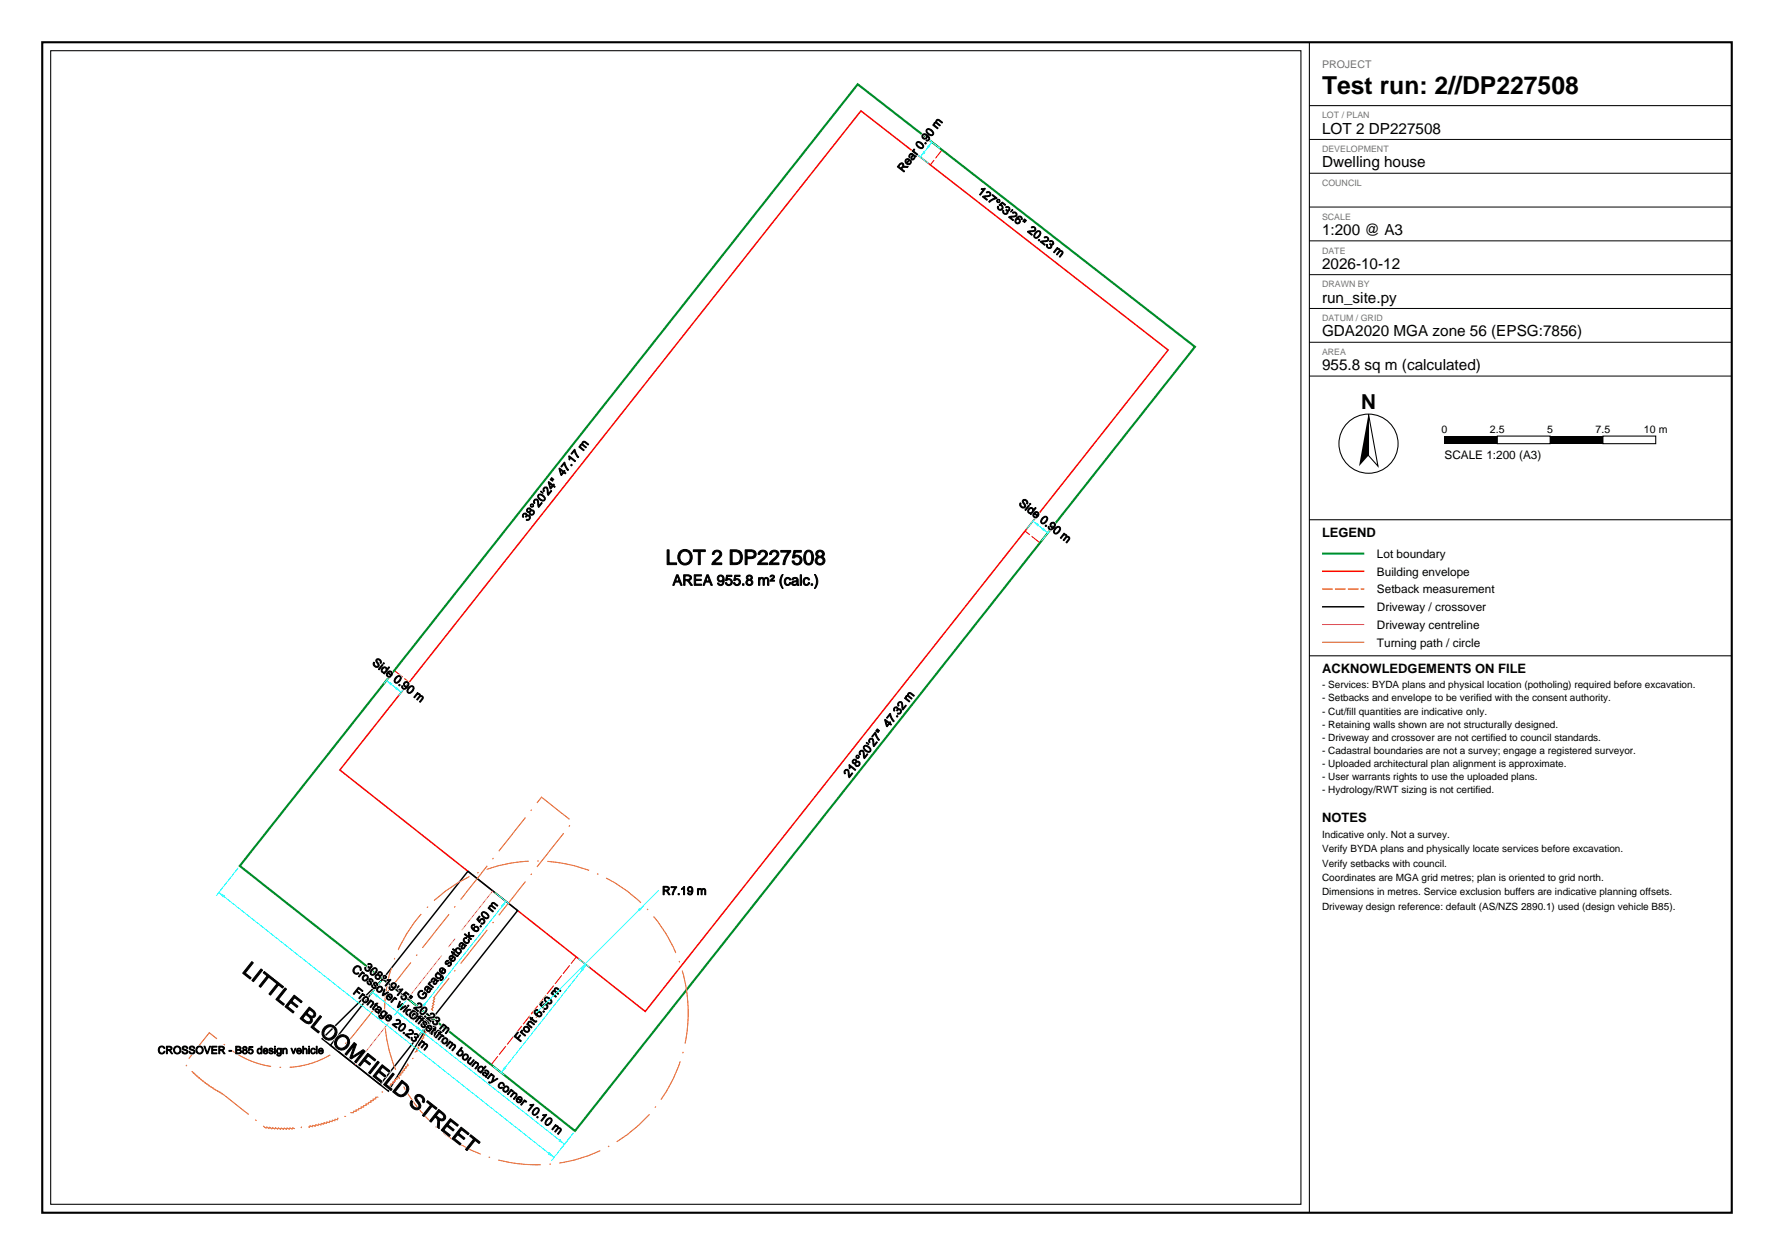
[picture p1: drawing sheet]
<svg xmlns="http://www.w3.org/2000/svg" width="420mm" height="297mm" viewBox="0 0 420 297" stroke-linecap="round" stroke-linejoin="round" font-family="sans-serif">
<defs><g id="words">
<text font-size="5.8" x="313" y="22.2">Test run: 2//DP227508</text>
<text font-size="4.9" x="322.2" y="96.9">N</text>
<g font-size="4.9" fill="#fff">
<text x="157.6" y="133.6">LOT 2 DP227508</text>
<text x="57.2" y="230.1" transform="rotate(38 57.2 230.1)">LITTLE BLOOMFIELD STREET</text>
</g>
<g font-size="3.6">
<text x="313" y="31.6">LOT 2 DP227508</text>
<text x="313" y="39.6">Dwelling house</text>
<text x="313" y="55.6">1:200 @ A3</text>
<text x="313" y="63.6">2026-10-12</text>
<text x="313" y="71.6">run_site.py</text>
<text x="313" y="79.6">GDA2020 MGA zone 56 (EPSG:7856)</text>
<text x="313" y="87.6">955.8 sq m (calculated)</text>
</g>
<text font-size="3.5" fill="#fff" x="159.2" y="138.5">AREA 955.8 m² (calc.)</text>
<g font-size="3.1">
<text x="313" y="127">LEGEND</text>
<text x="313" y="159.2">ACKNOWLEDGEMENTS ON FILE</text>
<text x="313" y="194.6">NOTES</text>
</g>
<g font-size="2.8" fill="#fff">
<text x="213.9" y="40.9" transform="rotate(-52 213.9 40.9)">Rear 0.90 m</text>
<text x="231.3" y="45.6" transform="rotate(38 231.3 45.6)">127°53'26&quot; 20.23 m</text>
<text x="241" y="119.4" transform="rotate(38 241 119.4)">Side 0.90 m</text>
<text x="124.9" y="123.5" transform="rotate(-52 124.9 123.5)">38°20'24&quot; 47.17 m</text>
<text x="88" y="157.1" transform="rotate(38 88 157.1)">Side 0.90 m</text>
<text x="201" y="184.1" transform="rotate(-52 201 184.1)">218°20'27&quot; 47.32 m</text>
<text x="156.7" y="211.8">R7.19 m</text>
<text x="83.1" y="229.7" transform="rotate(38 83.1 229.7)">Crossover width 3.00 m</text>
<text x="86.1" y="229.2" transform="rotate(38 86.1 229.2)">308°19'15&quot; 20.23 m</text>
<text x="83.4" y="235" transform="rotate(38 83.4 235)">Frontage 20.23 m</text>
<text x="100" y="236.9" transform="rotate(-52 100 236.9)">Garage setback 6.50 m</text>
<text x="96.5" y="240.3" transform="rotate(38 96.5 240.3)">Offset from boundary corner 10.10 m</text>
<text x="123.1" y="246.7" transform="rotate(-52 123.1 246.7)">Front 6.50 m</text>
</g>
<g font-size="2.8">
<text x="342" y="108.6">SCALE 1:200 (A3)</text>
<text x="326" y="132">Lot boundary</text>
<text x="326" y="136.2">Building envelope</text>
<text x="326" y="140.4">Setback measurement</text>
<text x="326" y="144.6">Driveway / crossover</text>
<text x="326" y="148.8">Driveway centreline</text>
<text x="326" y="153">Turning path / circle</text>
</g>
<text font-size="2.5" fill="#737373" x="313" y="16">PROJECT</text>
<g font-size="2.5">
<text x="341.3" y="102.4">0</text>
<text x="352.8" y="102.4">2.5</text>
<text x="366.3" y="102.4">5</text>
<text x="377.8" y="102.4">7.5</text>
<text x="389.2" y="102.4">10 m</text>
</g>
<text font-size="2.5" fill="#fff" x="37.4" y="249.4">CROSSOVER - B85 design vehicle</text>
<g font-size="2.4">
<text x="313" y="162.9">- Services: BYDA plans and physical location (potholing) required before excavation.</text>
<text x="313" y="166">- Setbacks and envelope to be verified with the consent authority.</text>
<text x="313" y="169.1">- Cut/fill quantities are indicative only.</text>
<text x="313" y="172.2">- Retaining walls shown are not structurally designed.</text>
<text x="313" y="175.3">- Driveway and crossover are not certified to council standards.</text>
<text x="313" y="178.4">- Cadastral boundaries are not a survey; engage a registered surveyor.</text>
<text x="313" y="181.5">- Uploaded architectural plan alignment is approximate.</text>
<text x="313" y="184.6">- User warrants rights to use the uploaded plans.</text>
<text x="313" y="187.7">- Hydrology/RWT sizing is not certified.</text>
<text x="313" y="198.3">Indicative only. Not a survey.</text>
<text x="313" y="201.7">Verify BYDA plans and physically locate services before excavation.</text>
<text x="313" y="205.1">Verify setbacks with council.</text>
<text x="313" y="208.5">Coordinates are MGA grid metres; plan is oriented to grid north.</text>
<text x="313" y="211.9">Dimensions in metres. Service exclusion buffers are indicative planning offsets.</text>
<text x="313" y="215.3">Driveway design reference: default (AS/NZS 2890.1) used (design vehicle B85).</text>
</g>
<g font-size="2.1" fill="#737373">
<text x="313" y="28">LOT / PLAN</text>
<text x="313" y="36">DEVELOPMENT</text>
<text x="313" y="44">COUNCIL</text>
<text x="313" y="52">SCALE</text>
<text x="313" y="60">DATE</text>
<text x="313" y="68">DRAWN BY</text>
<text x="313" y="76">DATUM / GRID</text>
<text x="313" y="84">AREA</text>
</g>
</g></defs>
<path d="M203.8 26.2l72.8 56.6-123.8 156.6-72.3-57.2z" fill="none" stroke="#f00" stroke-width=".35"/>
<path d="M223 35.5l-2.7 3.5M246.2 128.5l-3.5-2.8M93.3 158.7l3.6 2.8M116.3 252l20.1-25.5" fill="none" stroke="#f00" stroke-width=".25" stroke-dasharray="2.5 .5" stroke-linecap="butt"/>
<path d="M203.1 19.9l79.8 62.2-146.8 185.5-79.3-62.7z" fill="none" stroke="#008c26" stroke-width=".5"/>
<path d="M110.8 206.2l11.7 9.3-32.5 41.2-11.8-9.3zM76.3 245.8l14.3-14.1 11.8 9.3-10.4 17.2z" fill="none" stroke="#000" stroke-width=".35"/>
<path d="M84.1 252l32.6-41.2" fill="none" stroke="#f0f" stroke-width=".24" stroke-dasharray="12.7 2.5 2.5 2.5" stroke-linecap="butt"/>
<path d="M162.9 239.7a35.9 35.9 0 0 0-53.2-31.5 35.9 35.9 0 0 0-2.1 61.8 35.9 35.9 0 0 0 55.3-27.8v-2.5M49.5 244.4l5.1 4a21.3 21.3 0 0 0 29.5-4l44.1-55.7 7.4 5.8-32.9 41.6 .2 .3-.3 .4 .2 .2-.4 .5 .3 .2-.4 .5 .3 .2-.4 .4 .2 .3-.4 .4 .3 .2-.4 .5 .2 .2-.4 .4 .2 .3-.4 .4 .2 .2-.4 .4 .2 .3-.4 .4 .2 .2-.4 .4 .2 .3-.5 .4 .2 .2-.4 .4 .2 .3-.5 .3 .2 .3-.5 .3 .2 .3-.4 .4 .1 .3-.4 .3 .1 .3-.5 .3 .2 .3-.5 .3 .2 .3-.5 .3 .2 .3-.5 .3 .1 .3-.5 .3 .2 .3-.6 .2 .2 .4-.5 .2 .1 .3-.5 .3 .1 .3-.5 .2 .1 .3-.5 .3 .1 .3-.6 .2 .2 .3-.6 .2 .1 .4-.5 .2 .1 .3-.6 .2 .1 .3-.5 .2v.3l-.5 .2 .1 .3-.6 .2 .1 .3-.6 .1 .1 .4-.6 .1 .1 .3-.6 .2 .1 .3-.6 .1 .1 .4h-.6v.4l-.6 .1 .1 .3-.6 .1v.3l-.5 .1v.4h-.6v.4h-.6l.1 .3-.6 .1v.3h-.6v.4h-.6v.3h-.6v.4h-.6v.3h-.6v.3h-.6v.3h-.6l-.1 .3h-.5l-.1 .3-.6-.1v.4l-.6-.1v.3l-.6-.1-.1 .4-.6-.1v.3l-.6-.1-.1 .3-.6-.1v.4l-.6-.2-.1 .4-.6-.2-.1 .3-.5-.1-.1 .3-.6-.2-.1 .4-.6-.2-.1 .3-.5-.2-.2 .3-.5-.2-.1 .4-.6-.3-.1 .4-.6-.3-.1 .4-.5-.3-.2 .3-.5-.2-.2 .3-.5-.2-.2 .3-.5-.3-.1 .3-.6-.3-.1 .3-.5-.2-.2 .3-.5-.3-.2 .3-.5-.3-.2 .2-.5-.3-.2 .3-.5-.3-.2 .3-.4-.4-.3 .3-.4-.3-.2 .3-.5-.4-.2 .3-10.5-8.3-2-1.1-2.5-1.7-2.2-2-2.1-2.1z" fill="none" stroke="#e67300" stroke-width=".25" stroke-dasharray="10.2 2 .4 2" stroke-linecap="butt"/>
<path d="M125.8 239.7h2.4M127 238.5v2.4" fill="none" stroke="#e67300" stroke-width=".25"/>
<path d="M51.8 211.2l79.4 62.7M56.4 205.4l-5.2 6.6M135.8 268.1l-5.2 6.6" fill="none" stroke="#0ff" stroke-width=".24"/>
<g fill="#0ff">
<path d="M130.1 272.7l1.1 1.2-1.5-.7z"/>
<path d="M51.8 211.2l1.5 .7-.4 .5z"/>
</g>
<path d="M244.5 123.3l3.6 2.8M245.2 122.5l-2.1 2.7M248.7 125.3l-2.1 2.7" fill="none" stroke="#0ff" stroke-width=".24"/>
<g fill="#0ff">
<path d="M247 124.9l1.1 1.2-1.5-.7z"/>
<path d="M244.5 123.3l1.5 .8-.4 .5z"/>
</g>
<path d="M93 159.1l-2.1 2.7M91.5 161l3.5 2.8M96.5 161.9l-2.1 2.7" fill="none" stroke="#0ff" stroke-width=".24"/>
<g fill="#0ff">
<path d="M91.5 161l1.4 .8-.4 .5z"/>
<path d="M94 162.6l1 1.2-1.4-.7z"/>
</g>
<path d="M217.1 36.6l2.7 2.1M219.9 33l2.7 2.1M220.7 33.6l-2.8 3.6" fill="none" stroke="#0ff" stroke-width=".24"/>
<g fill="#0ff">
<path d="M219.4 34.7l1.3-1.1-.8 1.5z"/>
<path d="M218.6 35.7l.5 .4-1.2 1.1z"/>
</g>
<path d="M136.9 226.8l2.7 2.1M138.8 228.3l-20.2 25.5M116.8 252.3l2.6 2.1" fill="none" stroke="#0ff" stroke-width=".24"/>
<g fill="#0ff">
<path d="M119.4 252.4l.5 .4-1.3 1z"/>
<path d="M137.6 229.4l1.2-1.1-.7 1.5z"/>
</g>
<path d="M88.1 234.8l11.8 9.3M90.3 232.2l-2.8 3.4M102 241.5l-2.7 3.4" fill="none" stroke="#0ff" stroke-width=".24"/>
<g fill="#0ff">
<path d="M98.9 242.9l1 1.2-1.4-.7z"/>
<path d="M88.1 234.8l1.5 .8-.4 .5z"/>
</g>
<path d="M117.1 211.2l3.5 2.7M119.8 213.3l-20.1 25.5M97 236.7l3.4 2.7" fill="none" stroke="#0ff" stroke-width=".24"/>
<g fill="#0ff">
<path d="M100.4 237.4l.5 .4-1.2 1z"/>
<path d="M118.6 214.4l1.2-1.1-.7 1.5z"/>
</g>
<path d="M94 239.5l39.7 31.3M96.1 236.8l-2.7 3.5M135.8 268.1l-2.8 3.5" fill="none" stroke="#0ff" stroke-width=".24"/>
<g fill="#0ff">
<path d="M132.6 269.5l1.1 1.3-1.5-.8z"/>
<path d="M94 239.5l1.5 .7-.4 .5z"/>
</g>
<path d="M155.9 210.8l-28.9 28.9" fill="none" stroke="#0ff" stroke-width=".24"/>
<path d="M151 215.2l1.4-.9-.9 1.3z" fill="#0ff"/>
<path d="M10 10h400v277h-400z" fill="none" stroke="#000" stroke-width=".5"/>
<g fill="none" stroke="#000" stroke-width=".25">
<path d="M12 12h296v273h-296zM310 10v277M310 25h100M324 98l2.2 12.3-2.2-2.5zM354.5 103.2h12.5v1.8h-12.5zM379.5 103.2h12.5v1.8h-12.5zM310 123h100M310 155.2h100"/>
<circle cx="324" cy="105" r="7"/>
</g>
<path d="M310 33h100M310 41h100M310 49h100M310 57h100M310 65h100M310 73h100M310 81h100M310 89h100" fill="none" stroke="#000" stroke-width=".24"/>
<g fill="#000">
<path d="M324 98v9.8l-2.2 2.5z"/>
<path d="M342 103.2h12.5v1.8h-12.5z" fill-rule="evenodd"/>
<path d="M367 103.2h12.5v1.8h-12.5z" fill-rule="evenodd"/>
</g>
<path d="M313 131h10" fill="none" stroke="#008c26" stroke-width=".5"/>
<path d="M313 135.2h10" fill="none" stroke="#f00" stroke-width=".35"/>
<path d="M313 139.4h10" fill="none" stroke="#f00" stroke-width=".25" stroke-dasharray="2.5 .5" stroke-linecap="butt"/>
<path d="M313 143.6h10" fill="none" stroke="#000" stroke-width=".35"/>
<path d="M313 147.8h10" fill="none" stroke="#f0f" stroke-width=".24" stroke-dasharray="12.7 2.5 2.5 2.5" stroke-linecap="butt"/>
<path d="M313 152h10" fill="none" stroke="#e67300" stroke-width=".25" stroke-dasharray="10.2 2 .4 2" stroke-linecap="butt"/>
<use href="#words"/>
</svg>
